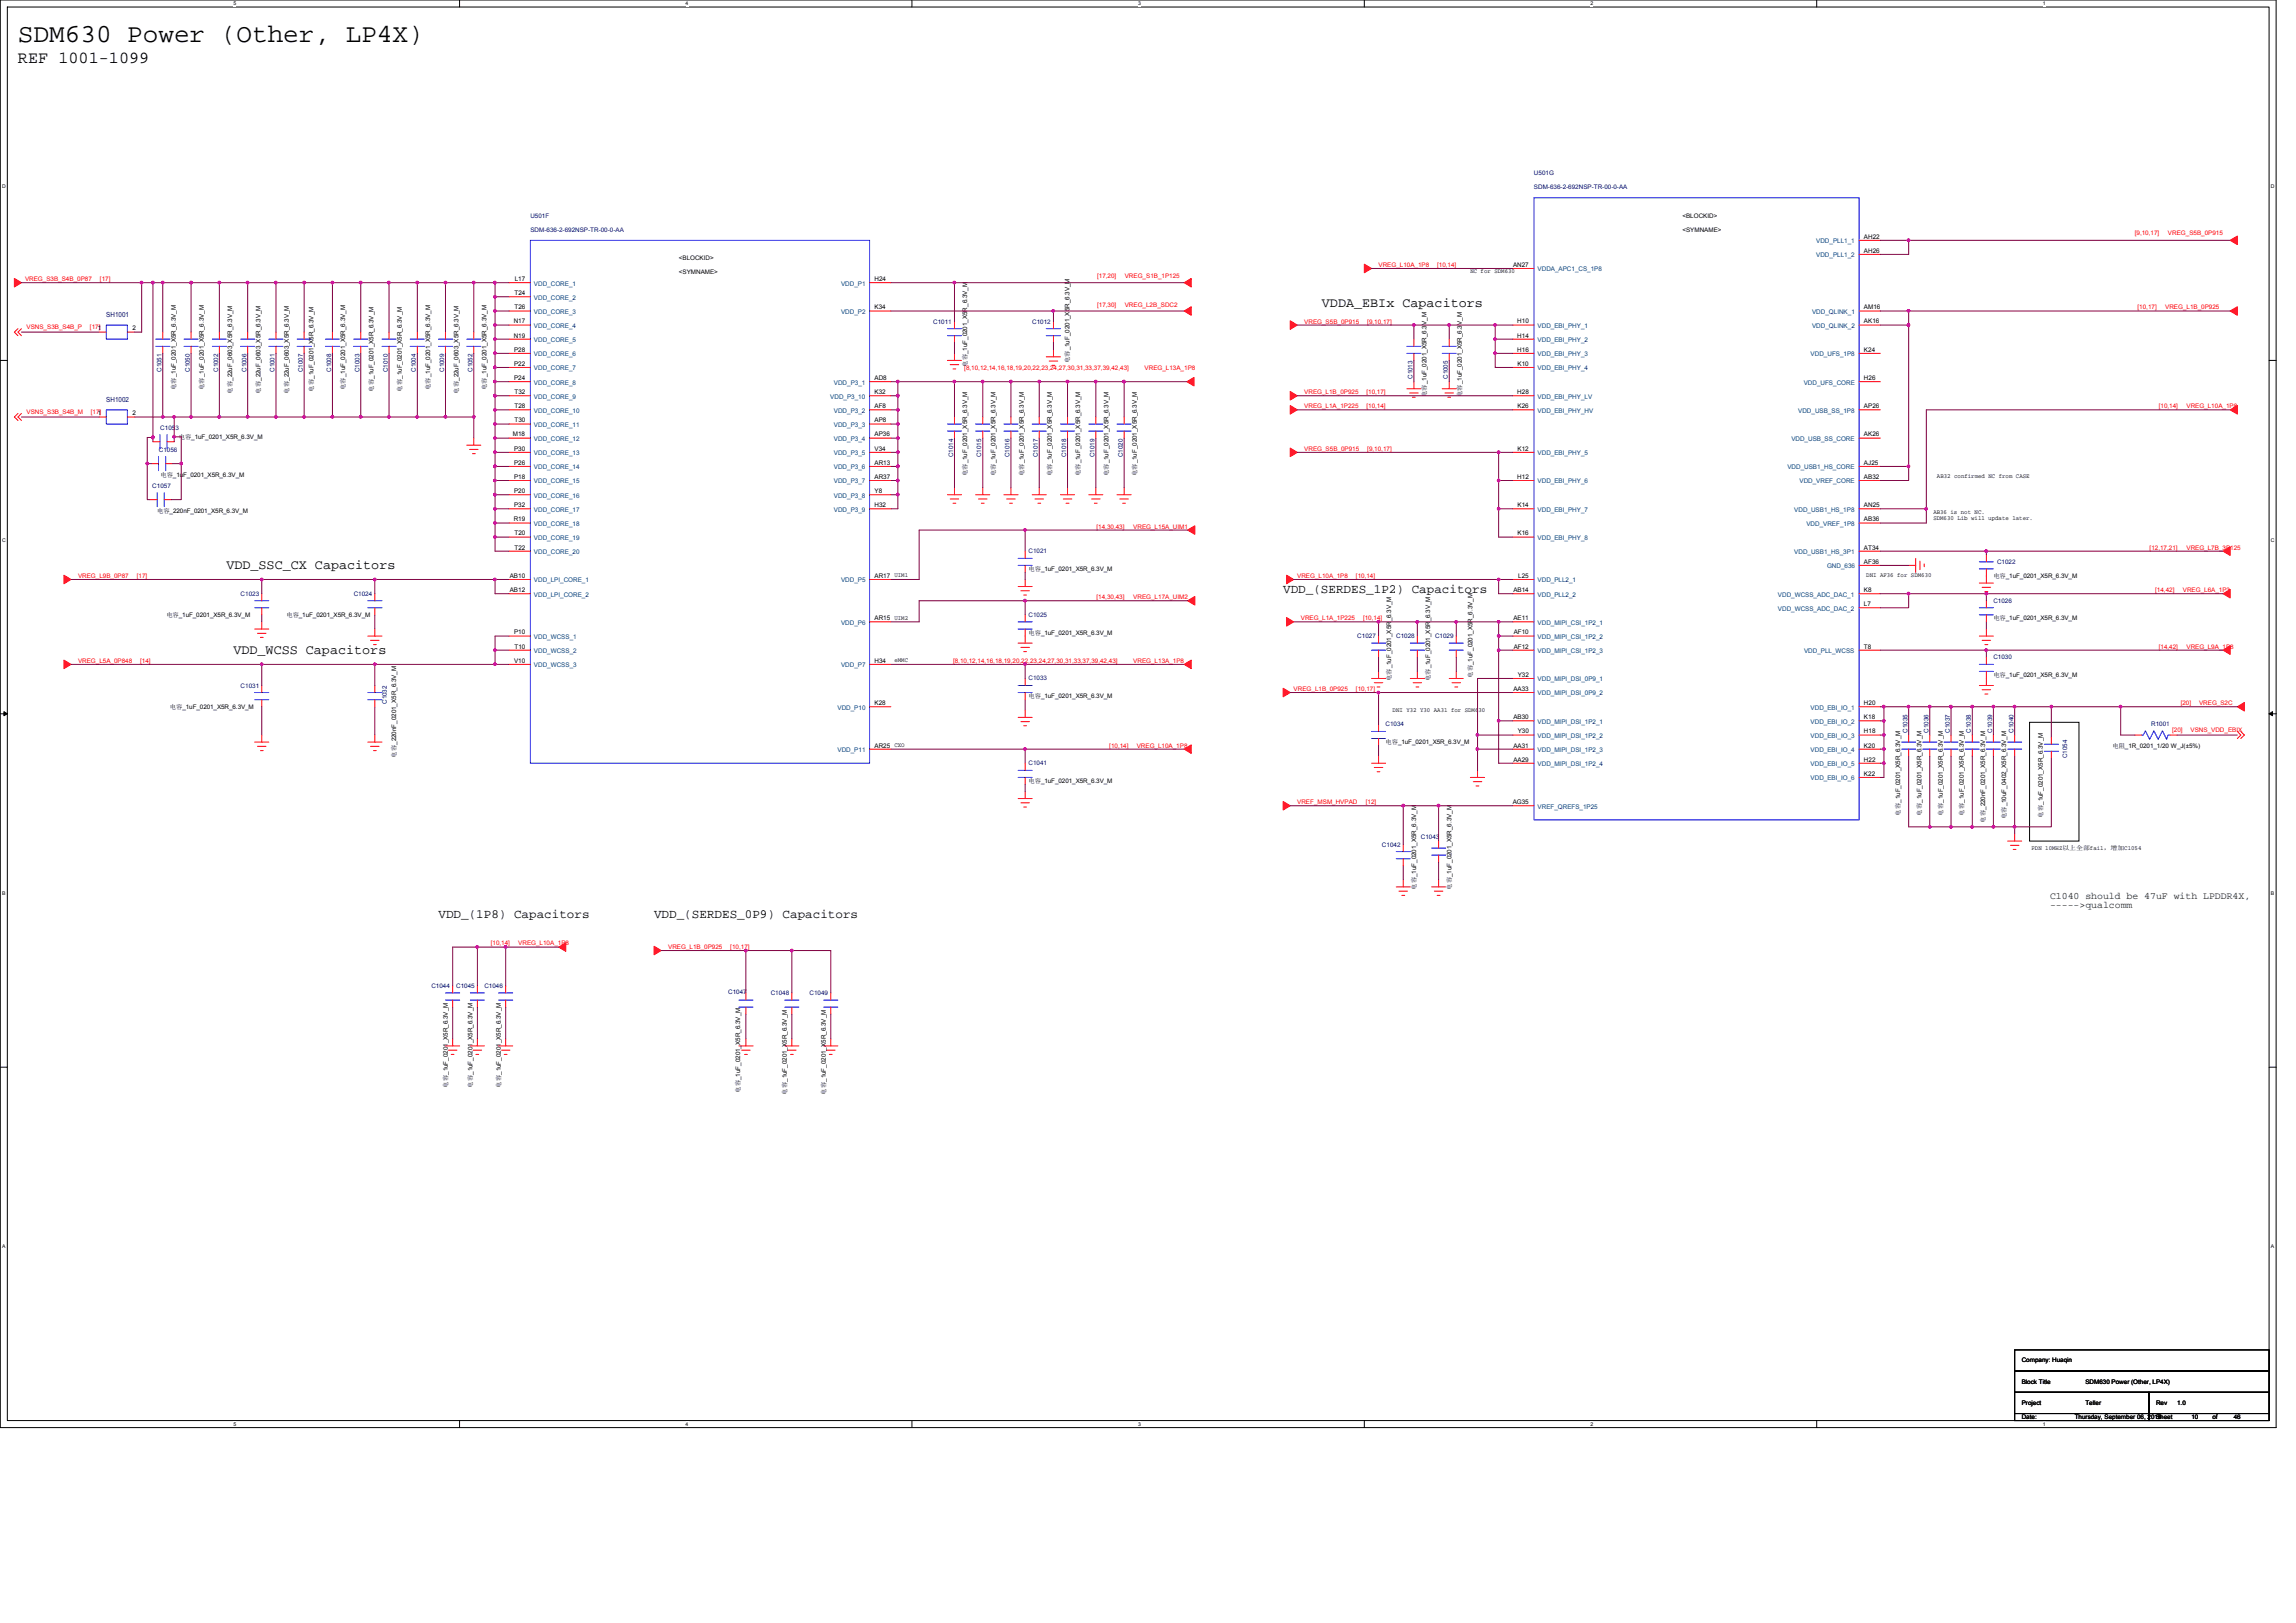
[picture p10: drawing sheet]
<svg xmlns="http://www.w3.org/2000/svg" width="297mm" height="210mm" viewBox="0 0 297 210" stroke-linecap="round" stroke-linejoin="round" font-family="sans-serif">
<defs><g id="words">
<text font-size="3.4" x="2.3" y="5.4">SDM630 Power (Other, LP4X)</text>
<text font-size="2.2" x="2.3" y="8.1">REF 1001-1099</text>
<g font-size="1.7">
<text x="171" y="39.8">VDDA_EBIx Capacitors</text>
<text x="29.3" y="73.6">VDD_SSC_CX Capacitors</text>
<text x="30.2" y="84.6">VDD_WCSS Capacitors</text>
</g>
<g font-size="1.6">
<text x="166" y="76.7">VDD_(SERDES_1P2) Capacitors</text>
<text x="56.7" y="118.8">VDD_(1P8) Capacitors</text>
<text x="84.6" y="118.8">VDD_(SERDES_0P9) Capacitors</text>
</g>
<g font-size="1.3" fill="#008000">
<text x="265.2" y="116.2">C1040 should be 47uF with LPDDR4X,</text>
<text x="265.2" y="117.5">-----&gt;qualcomm</text>
</g>
<g font-size=".9" fill="#000080">
<text x="13.8" y="41.1">SH1001</text>
<text x="13.8" y="52">SH1002</text>
</g>
<g font-size=".8" fill="#000080">
<text x="198.5" y="22.7">U501G</text>
<text x="68.6" y="28.2">U501F</text>
<text x="68.6" y="30">SDM-636-2-692NSP-TR-00-0-AA</text>
<text x="198.5" y="24.5">SDM-636-2-692NSP-TR-00-0-AA</text>
<text x="120.7" y="41.9">C1011</text>
<text x="133.5" y="41.9">C1012</text>
<text x="20.9" y="48.1" transform="rotate(-90 20.9 48.1)">C1051</text>
<text x="24.5" y="48.1" transform="rotate(-90 24.5 48.1)">C1050</text>
<text x="28.2" y="48.1" transform="rotate(-90 28.2 48.1)">C1002</text>
<text x="31.9" y="48.1" transform="rotate(-90 31.9 48.1)">C1006</text>
<text x="35.5" y="48.1" transform="rotate(-90 35.5 48.1)">C1001</text>
<text x="39.2" y="48.2" transform="rotate(-90 39.2 48.2)">C1007</text>
<text x="42.8" y="48.1" transform="rotate(-90 42.8 48.1)">C1008</text>
<text x="46.5" y="48.2" transform="rotate(-90 46.5 48.2)">C1003</text>
<text x="50.2" y="48.2" transform="rotate(-90 50.2 48.2)">C1010</text>
<text x="53.8" y="48.1" transform="rotate(-90 53.8 48.1)">C1004</text>
<text x="57.5" y="48.1" transform="rotate(-90 57.5 48.1)">C1009</text>
<text x="61.1" y="48.1" transform="rotate(-90 61.1 48.1)">C1052</text>
<text x="182.7" y="49" transform="rotate(-90 182.7 49)">C1013</text>
<text x="187.3" y="49" transform="rotate(-90 187.3 49)">C1005</text>
<text x="20.5" y="58.4">C1056</text>
<text x="20.7" y="55.6">C1053</text>
<text x="123.3" y="59.2" transform="rotate(-90 123.3 59.2)">C1014</text>
<text x="127" y="59.2" transform="rotate(-90 127 59.2)">C1015</text>
<text x="130.6" y="59.2" transform="rotate(-90 130.6 59.2)">C1016</text>
<text x="134.3" y="59.2" transform="rotate(-90 134.3 59.2)">C1017</text>
<text x="137.9" y="59.2" transform="rotate(-90 137.9 59.2)">C1018</text>
<text x="141.6" y="59.2" transform="rotate(-90 141.6 59.2)">C1019</text>
<text x="145.2" y="59.2" transform="rotate(-90 145.2 59.2)">C1020</text>
<text x="19.7" y="63.2">C1057</text>
<text x="133.1" y="71.6">C1021</text>
<text x="31.1" y="77.1">C1023</text>
<text x="45.8" y="77.1">C1024</text>
<text x="257.9" y="78">C1026</text>
<text x="258.4" y="73">C1022</text>
<text x="133.1" y="79.8">C1025</text>
<text x="175.6" y="82.5">C1027</text>
<text x="180.6" y="82.5">C1028</text>
<text x="185.6" y="82.5">C1029</text>
<text x="31.1" y="89">C1031</text>
<text x="133.1" y="88">C1033</text>
<text x="257.9" y="85.3">C1030</text>
<text x="50.1" y="91.1" transform="rotate(-90 50.1 91.1)">C1032</text>
<text x="179.3" y="94">C1034</text>
<text x="246.8" y="94.8" transform="rotate(-90 246.8 94.8)">C1035</text>
<text x="249.5" y="94.8" transform="rotate(-90 249.5 94.8)">C1036</text>
<text x="252.2" y="94.8" transform="rotate(-90 252.2 94.8)">C1037</text>
<text x="255" y="94.8" transform="rotate(-90 255 94.8)">C1038</text>
<text x="257.7" y="94.8" transform="rotate(-90 257.7 94.8)">C1039</text>
<text x="260.5" y="94.8" transform="rotate(-90 260.5 94.8)">C1040</text>
<text x="278.3" y="94">R1001</text>
<text x="133.1" y="99">C1041</text>
<text x="267.4" y="98.1" transform="rotate(-90 267.4 98.1)">C1054</text>
<text x="178.8" y="109.5">C1042</text>
<text x="183.8" y="108.6">C1043</text>
<text x="55.8" y="127.8">C1044</text>
<text x="59" y="127.8">C1045</text>
<text x="62.7" y="127.8">C1046</text>
<text x="94.2" y="128.5">C1047</text>
<text x="99.7" y="128.7">C1048</text>
<text x="104.7" y="128.7">C1049</text>
</g>
<g font-size=".8">
<text x="217.7" y="30">&lt;SYMNAME&gt;</text>
<text x="217.7" y="28.2">&lt;BLOCKID&gt;</text>
<text x="87.8" y="35.5">&lt;SYMNAME&gt;</text>
<text x="87.8" y="33.6">&lt;BLOCKID&gt;</text>
<text x="190.2" y="35.4">NC for SDM630</text>
<text x="195.7" y="34.5">AN27</text>
<text x="241.1" y="30.9">AH22</text>
<text x="241.1" y="32.7">AH26</text>
<text x="66.5" y="41.8">N17</text>
<text x="66.6" y="38.2">T24</text>
<text x="66.6" y="40">T26</text>
<text x="66.6" y="36.4">L17</text>
<text x="113.1" y="36.4">H24</text>
<text x="113.1" y="40">K34</text>
<text x="196.3" y="41.8">H10</text>
<text x="241.1" y="40">AM16</text>
<text x="241.1" y="41.8">AK16</text>
<text x="17.1" y="42.8">2</text>
<text x="66.5" y="43.7">N19</text>
<text x="66.5" y="45.5">P28</text>
<text x="66.5" y="47.3">P22</text>
<text x="125.1" y="47.5" transform="rotate(-90 125.1 47.5)">电容_1uF_0201_X5R_6.3V_M</text>
<text x="138.4" y="47" transform="rotate(-90 138.4 47)">电容_1uF_0201_X5R_6.3V_M</text>
<text x="196.3" y="43.7">H14</text>
<text x="196.3" y="45.5">H16</text>
<text x="196.3" y="47.3">K10</text>
<text x="241.1" y="45.5">K24</text>
<text x="12.7" y="53.7">1</text>
<text x="17.1" y="53.7">2</text>
<text x="22.7" y="50.5" transform="rotate(-90 22.7 50.5)">电容_1uF_0201_X5R_6.3V_M</text>
<text x="26.4" y="50.5" transform="rotate(-90 26.4 50.5)">电容_1uF_0201_X5R_6.3V_M</text>
<text x="30" y="50.9" transform="rotate(-90 30 50.9)">电容_22uF_0603_X5R_6.3V_M</text>
<text x="33.7" y="50.9" transform="rotate(-90 33.7 50.9)">电容_22uF_0603_X5R_6.3V_M</text>
<text x="37.4" y="50.9" transform="rotate(-90 37.4 50.9)">电容_22uF_0603_X5R_6.3V_M</text>
<text x="40.6" y="50.7" transform="rotate(-90 40.6 50.7)">电容_1uF_0201_X5R_6.3V_M</text>
<text x="44.7" y="50.5" transform="rotate(-90 44.7 50.5)">电容_1uF_0201_X5R_6.3V_M</text>
<text x="48.3" y="50.7" transform="rotate(-90 48.3 50.7)">电容_1uF_0201_X5R_6.3V_M</text>
<text x="52" y="50.7" transform="rotate(-90 52 50.7)">电容_1uF_0201_X5R_6.3V_M</text>
<text x="55.6" y="50.5" transform="rotate(-90 55.6 50.5)">电容_1uF_0201_X5R_6.3V_M</text>
<text x="59.3" y="50.9" transform="rotate(-90 59.3 50.9)">电容_22uF_0603_X5R_6.3V_M</text>
<text x="62.9" y="50.5" transform="rotate(-90 62.9 50.5)">电容_1uF_0201_X5R_6.3V_M</text>
<text x="66.5" y="49.2">P24</text>
<text x="66.6" y="51">T32</text>
<text x="66.6" y="52.8">T28</text>
<text x="113.1" y="49.2">AD8</text>
<text x="113.1" y="52.8">AF8</text>
<text x="113.1" y="51">K32</text>
<text x="184.6" y="51.4" transform="rotate(-90 184.6 51.4)">电容_1uF_0201_X5R_6.3V_M</text>
<text x="189.1" y="51.4" transform="rotate(-90 189.1 51.4)">电容_1uF_0201_X5R_6.3V_M</text>
<text x="196.3" y="51">H28</text>
<text x="196.3" y="52.8">K26</text>
<text x="241.1" y="52.8">AP26</text>
<text x="241.1" y="49.2">H26</text>
<text x="23.1" y="56.8">电容_1uF_0201_X5R_6.3V_M</text>
<text x="66.4" y="56.5">M18</text>
<text x="66.5" y="58.3">P30</text>
<text x="66.6" y="54.7">T30</text>
<text x="113.1" y="54.7">AP8</text>
<text x="113.1" y="56.5">AP36</text>
<text x="113.1" y="58.3">V34</text>
<text x="196.3" y="58.3">K12</text>
<text x="241.1" y="56.5">AK26</text>
<text x="20.8" y="61.7">电容_1uF_0201_X5R_6.3V_M</text>
<text x="66.5" y="60.1">P26</text>
<text x="66.5" y="62">P18</text>
<text x="66.5" y="63.8">P20</text>
<text x="66.5" y="65.6">P32</text>
<text x="113.1" y="60.1">AR13</text>
<text x="113.1" y="62">AR37</text>
<text x="113.1" y="63.8">Y8</text>
<text x="113.1" y="65.6">H32</text>
<text x="125.1" y="61.6" transform="rotate(-90 125.1 61.6)">电容_1uF_0201_X5R_6.3V_M</text>
<text x="128.8" y="61.6" transform="rotate(-90 128.8 61.6)">电容_1uF_0201_X5R_6.3V_M</text>
<text x="132.5" y="61.6" transform="rotate(-90 132.5 61.6)">电容_1uF_0201_X5R_6.3V_M</text>
<text x="136.1" y="61.6" transform="rotate(-90 136.1 61.6)">电容_1uF_0201_X5R_6.3V_M</text>
<text x="139.8" y="61.6" transform="rotate(-90 139.8 61.6)">电容_1uF_0201_X5R_6.3V_M</text>
<text x="143.4" y="61.6" transform="rotate(-90 143.4 61.6)">电容_1uF_0201_X5R_6.3V_M</text>
<text x="147.1" y="61.6" transform="rotate(-90 147.1 61.6)">电容_1uF_0201_X5R_6.3V_M</text>
<text x="196.3" y="62">H12</text>
<text x="196.3" y="65.6">K14</text>
<text x="241.1" y="60.1">AJ25</text>
<text x="241.1" y="62">AB32</text>
<text x="241.1" y="65.6">AN25</text>
<text x="250.6" y="61.9">AB32 confirmed NC from CASE</text>
<text x="20.3" y="66.4">电容_220nF_0201_X5R_6.3V_M</text>
<text x="66.5" y="67.5">R19</text>
<text x="66.6" y="71.1">T22</text>
<text x="66.6" y="69.3">T20</text>
<text x="196.3" y="69.3">K16</text>
<text x="241.1" y="67.5">AB36</text>
<text x="241.1" y="71.1">AT34</text>
<text x="250.1" y="66.5">AB36 is not NC.</text>
<text x="250.1" y="67.3">SDM630 Lib will update later.</text>
<text x="66" y="74.8">AB10</text>
<text x="66" y="76.6">AB12</text>
<text x="113.1" y="74.8">AR17 UIM1</text>
<text x="133.1" y="73.9">电容_1uF_0201_X5R_6.3V_M</text>
<text x="195.8" y="76.6">AB14</text>
<text x="196.4" y="74.8">L25</text>
<text x="241.1" y="76.6">K8</text>
<text x="241.1" y="72.9">AF36</text>
<text x="241.4" y="74.7">DNI AF36 for SDM630</text>
<text x="257.9" y="74.8">电容_1uF_0201_X5R_6.3V_M</text>
<text x="21.5" y="79.8">电容_1uF_0201_X5R_6.3V_M</text>
<text x="37.1" y="79.8">电容_1uF_0201_X5R_6.3V_M</text>
<text x="66.5" y="82.1">P10</text>
<text x="66.6" y="83.9">T10</text>
<text x="113.1" y="80.2">AR15 UIM2</text>
<text x="133.1" y="82.1">电容_1uF_0201_X5R_6.3V_M</text>
<text x="195.8" y="80.2">AE11</text>
<text x="195.8" y="82.1">AF10</text>
<text x="195.8" y="83.9">AF12</text>
<text x="241.1" y="83.9">T8</text>
<text x="241.1" y="78.4">L7</text>
<text x="257.9" y="80.3">电容_1uF_0201_X5R_6.3V_M</text>
<text x="66.5" y="85.7">V10</text>
<text x="113.1" y="85.7">H34</text>
<text x="115.7" y="85.7">eMMC</text>
<text x="180" y="88.1" transform="rotate(-90 180 88.1)">电容_1uF_0201_X5R_6.3V_M</text>
<text x="185" y="88.1" transform="rotate(-90 185 88.1)">电容_1uF_0201_X5R_6.3V_M</text>
<text x="190.5" y="87.7" transform="rotate(-90 190.5 87.7)">电容_1uF_0201_X5R_6.3V_M</text>
<text x="195.8" y="89.4">AA33</text>
<text x="196.4" y="87.6">Y32</text>
<text x="257.9" y="87.6">电容_1uF_0201_X5R_6.3V_M</text>
<text x="22" y="91.7">电容_1uF_0201_X5R_6.3V_M</text>
<text x="113.1" y="91.2">K28</text>
<text x="133.1" y="90.3">电容_1uF_0201_X5R_6.3V_M</text>
<text x="180.2" y="92.1">DNI Y32 Y30 AA31 for SDM630</text>
<text x="195.8" y="93">AB30</text>
<text x="196.4" y="94.9">Y30</text>
<text x="241.1" y="91.2">H20</text>
<text x="241.1" y="94.9">H18</text>
<text x="241.1" y="93">K18</text>
<text x="51.2" y="98" transform="rotate(-90 51.2 98)">电容_220nF_0201_X5R_6.3V_M</text>
<text x="113.1" y="96.7">AR25 CXO</text>
<text x="133.1" y="101.3">电容_1uF_0201_X5R_6.3V_M</text>
<text x="179.3" y="96.3">电容_1uF_0201_X5R_6.3V_M</text>
<text x="195.8" y="96.7">AA31</text>
<text x="195.8" y="98.5">AA29</text>
<text x="241.1" y="98.5">H22</text>
<text x="241.1" y="96.7">K20</text>
<text x="241.1" y="100.4">K22</text>
<text x="273.3" y="96.7">电阻_1R_0201_1/20 W_J(±5%)</text>
<text x="195.7" y="104">AG35</text>
<text x="245.8" y="105.5" transform="rotate(-90 245.8 105.5)">电容_1uF_0201_X5R_6.3V_M</text>
<text x="248.6" y="105.5" transform="rotate(-90 248.6 105.5)">电容_1uF_0201_X5R_6.3V_M</text>
<text x="251.3" y="105.5" transform="rotate(-90 251.3 105.5)">电容_1uF_0201_X5R_6.3V_M</text>
<text x="254.1" y="105.5" transform="rotate(-90 254.1 105.5)">电容_1uF_0201_X5R_6.3V_M</text>
<text x="256.8" y="106.4" transform="rotate(-90 256.8 106.4)">电容_220nF_0201_X5R_6.3V_M</text>
<text x="259.5" y="106" transform="rotate(-90 259.5 106)">电容_10uF_0402_X5R_6.3V_M</text>
<text x="264.3" y="105.8" transform="rotate(-90 264.3 105.8)">电容_1uF_0201_X5R_6.3V_M</text>
<text x="262.8" y="110">PDN 10MHZ以上全部fail，增加C1054</text>
<text x="183.2" y="115.1" transform="rotate(-90 183.2 115.1)">电容_1uF_0201_X5R_6.3V_M</text>
<text x="187.8" y="115.1" transform="rotate(-90 187.8 115.1)">电容_1uF_0201_X5R_6.3V_M</text>
<text x="57.9" y="140.7" transform="rotate(-90 57.9 140.7)">电容_1uF_0201_X5R_6.3V_M</text>
<text x="61.1" y="140.7" transform="rotate(-90 61.1 140.7)">电容_1uF_0201_X5R_6.3V_M</text>
<text x="64.8" y="140.7" transform="rotate(-90 64.8 140.7)">电容_1uF_0201_X5R_6.3V_M</text>
<text x="95.8" y="141.4" transform="rotate(-90 95.8 141.4)">电容_1uF_0201_X5R_6.3V_M</text>
<text x="101.8" y="141.6" transform="rotate(-90 101.8 141.6)">电容_1uF_0201_X5R_6.3V_M</text>
<text x="106.8" y="141.6" transform="rotate(-90 106.8 141.6)">电容_1uF_0201_X5R_6.3V_M</text>
<text x="261.6" y="179">Block Title</text>
<text x="261.6" y="176.3">Company: Huaqin</text>
<text x="269.8" y="179">SDM630 Power (Other, LP4X)</text>
<text x="261.6" y="181.8">Project</text>
<text x="261.6" y="183.6">Date:</text>
<text x="268.4" y="183.6">Thursday, September 06, 2018</text>
<text x="269.8" y="181.8">Teller</text>
<text x="278.9" y="181.8">Rev</text>
<text x="278.9" y="183.6">Sheet</text>
<text x="281.7" y="181.8">1.0</text>
<text x="283.5" y="183.6">10</text>
<text x="286.2" y="183.6">of</text>
<text x="289" y="183.6">46</text>
</g>
<g font-size=".8" fill="#f00">
<text x="178.3" y="34.5">VREG_L10A_1P8</text>
<text x="185.9" y="34.5">[10,14]</text>
<text x="276.2" y="30.4">[9,10,17]</text>
<text x="280.5" y="30.4">VREG_S5B_0P915</text>
<text x="3.2" y="36.4">VREG_S3B_S4B_0P87</text>
<text x="12.9" y="36.4">[17]</text>
<text x="141.9" y="36">[17,20]</text>
<text x="141.9" y="39.8">[17,30]</text>
<text x="145.5" y="36">VREG_S1B_1P125</text>
<text x="145.5" y="39.8">VREG_L2B_SDC2</text>
<text x="168.7" y="41.9">VREG_S5B_0P915</text>
<text x="176.9" y="41.9">[9,10,17]</text>
<text x="276.5" y="40">[10,17]</text>
<text x="280.1" y="40">VREG_L1B_0P925</text>
<text x="3.4" y="42.6">VSNS_S3B_S4B_P</text>
<text x="11.6" y="42.6">[17]1</text>
<text x="124.8" y="47.9">[8,10,12,14,16,18,19,20,22,23,24,27,30,31,33,37,39,42,43]</text>
<text x="148.1" y="47.9">VREG_L13A_1P8</text>
<text x="3.4" y="53.6">VSNS_S3B_S4B_M</text>
<text x="11.7" y="53.6">[17]</text>
<text x="168.7" y="51">VREG_L1B_0P925</text>
<text x="168.7" y="52.8">VREG_L1A_1P225</text>
<text x="176.8" y="51">[10,17]</text>
<text x="176.8" y="52.8">[10,14]</text>
<text x="279.3" y="52.8">[10,14]</text>
<text x="282.9" y="52.8">VREG_L10A_1P8</text>
<text x="168.7" y="58.3">VREG_S5B_0P915</text>
<text x="176.9" y="58.3">[9,10,17]</text>
<text x="141.9" y="68.4">[14,30,43]</text>
<text x="146.6" y="68.4">VREG_L15A_UIM1</text>
<text x="278.1" y="71.1">[12,17,21]</text>
<text x="282.9" y="71.1">VREG_L7B_3P125</text>
<text x="10.1" y="74.8">VREG_L9B_0P87</text>
<text x="17.7" y="74.8">[17]</text>
<text x="141.9" y="77.5">[14,30,43]</text>
<text x="146.6" y="77.5">VREG_L17A_UIM2</text>
<text x="167.8" y="74.8">VREG_L10A_1P8</text>
<text x="175.4" y="74.8">[10,14]</text>
<text x="278.8" y="76.6">[14,42]</text>
<text x="282.4" y="76.6">VREG_L6A_1P3</text>
<text x="168.3" y="80.3">VREG_L1A_1P225</text>
<text x="176.3" y="80.3">[10,14]</text>
<text x="279.3" y="83.9">[14,42]</text>
<text x="282.9" y="83.9">VREG_L9A_1P8</text>
<text x="10.1" y="85.7">VREG_L5A_0P848</text>
<text x="18.1" y="85.7">[14]</text>
<text x="123.3" y="85.7">[8,10,12,14,16,18,19,20,22,23,24,27,30,31,33,37,39,42,43]</text>
<text x="146.6" y="85.7">VREG_L13A_1P8</text>
<text x="167.4" y="89.4">VREG_L1B_0P925</text>
<text x="175.4" y="89.4">[10,17]</text>
<text x="281" y="94.7">[20]</text>
<text x="282.1" y="91.2">[20]</text>
<text x="283.4" y="94.7">VSNS_VDD_EBIX</text>
<text x="284.5" y="91.2">VREG_S2C</text>
<text x="143.5" y="96.7">[10,14]</text>
<text x="147.1" y="96.7">VREG_L10A_1P8</text>
<text x="167.8" y="104">VREF_MSM_HVPAD</text>
<text x="176.7" y="104">[12]</text>
<text x="63.5" y="122.3">[10,14]</text>
<text x="67.1" y="122.3">VREG_L10A_1P8</text>
<text x="86.4" y="122.8">VREG_L1B_0P925</text>
<text x="94.5" y="122.8">[10,17]</text>
</g>
<g font-size=".8" fill="#004080">
<text x="198.9" y="35.1">VDDA_APC1_CS_1P8</text>
<text x="235" y="31.5">VDD_PLL1_1</text>
<text x="235" y="33.3">VDD_PLL1_2</text>
<text x="69.1" y="37">VDD_CORE_1</text>
<text x="69.1" y="38.8">VDD_CORE_2</text>
<text x="69.1" y="40.6">VDD_CORE_3</text>
<text x="108.8" y="37">VDD_P1</text>
<text x="108.8" y="40.6">VDD_P2</text>
<text x="234.4" y="40.6">VDD_QLINK_1</text>
<text x="69.1" y="44.3">VDD_CORE_5</text>
<text x="69.1" y="46.1">VDD_CORE_6</text>
<text x="69.1" y="42.4">VDD_CORE_4</text>
<text x="69.1" y="47.9">VDD_CORE_7</text>
<text x="198.9" y="42.4">VDD_EBI_PHY_1</text>
<text x="198.9" y="44.3">VDD_EBI_PHY_2</text>
<text x="198.9" y="46.1">VDD_EBI_PHY_3</text>
<text x="198.9" y="47.9">VDD_EBI_PHY_4</text>
<text x="234.2" y="46.1">VDD_UFS_1P8</text>
<text x="234.4" y="42.4">VDD_QLINK_2</text>
<text x="69.1" y="51.6">VDD_CORE_9</text>
<text x="69.1" y="53.4">VDD_CORE_10</text>
<text x="69.1" y="49.8">VDD_CORE_8</text>
<text x="107.4" y="51.6">VDD_P3_10</text>
<text x="107.9" y="49.8">VDD_P3_1</text>
<text x="107.9" y="53.4">VDD_P3_2</text>
<text x="198.9" y="51.6">VDD_EBI_PHY_LV</text>
<text x="198.9" y="53.4">VDD_EBI_PHY_HV</text>
<text x="232.6" y="53.4">VDD_USB_SS_1P8</text>
<text x="233.4" y="49.8">VDD_UFS_CORE</text>
<text x="69.1" y="57.1">VDD_CORE_12</text>
<text x="69.1" y="58.9">VDD_CORE_13</text>
<text x="69.1" y="55.2">VDD_CORE_11</text>
<text x="107.9" y="55.2">VDD_P3_3</text>
<text x="107.9" y="57.1">VDD_P3_4</text>
<text x="107.9" y="58.9">VDD_P3_5</text>
<text x="198.9" y="58.9">VDD_EBI_PHY_5</text>
<text x="231.8" y="57.1">VDD_USB_SS_CORE</text>
<text x="69.1" y="60.7">VDD_CORE_14</text>
<text x="69.1" y="62.5">VDD_CORE_15</text>
<text x="69.1" y="64.4">VDD_CORE_16</text>
<text x="107.9" y="60.7">VDD_P3_6</text>
<text x="107.9" y="62.5">VDD_P3_7</text>
<text x="107.9" y="64.4">VDD_P3_8</text>
<text x="198.9" y="62.5">VDD_EBI_PHY_6</text>
<text x="231.2" y="60.7">VDD_USB1_HS_CORE</text>
<text x="232.8" y="62.5">VDD_VREF_CORE</text>
<text x="69.1" y="66.2">VDD_CORE_17</text>
<text x="69.1" y="71.7">VDD_CORE_20</text>
<text x="69.1" y="68.1">VDD_CORE_18</text>
<text x="69.1" y="69.9">VDD_CORE_19</text>
<text x="107.9" y="66.2">VDD_P3_9</text>
<text x="198.9" y="66.2">VDD_EBI_PHY_7</text>
<text x="198.9" y="69.9">VDD_EBI_PHY_8</text>
<text x="232.1" y="66.2">VDD_USB1_HS_1P8</text>
<text x="232.1" y="71.7">VDD_USB1_HS_3P1</text>
<text x="233.7" y="68.1">VDD_VREF_1P8</text>
<text x="69.1" y="75.4">VDD_LPI_CORE_1</text>
<text x="69.1" y="77.2">VDD_LPI_CORE_2</text>
<text x="108.8" y="75.4">VDD_P5</text>
<text x="198.9" y="75.4">VDD_PLL2_1</text>
<text x="198.9" y="77.2">VDD_PLL2_2</text>
<text x="230" y="77.2">VDD_WCSS_ADC_DAC_1</text>
<text x="236.4" y="73.5">GND_636</text>
<text x="69.1" y="82.7">VDD_WCSS_1</text>
<text x="108.8" y="80.8">VDD_P6</text>
<text x="198.9" y="80.8">VDD_MIPI_CSI_1P2_1</text>
<text x="198.9" y="82.7">VDD_MIPI_CSI_1P2_2</text>
<text x="230" y="79">VDD_WCSS_ADC_DAC_2</text>
<text x="69.1" y="84.5">VDD_WCSS_2</text>
<text x="69.1" y="86.3">VDD_WCSS_3</text>
<text x="108.8" y="86.3">VDD_P7</text>
<text x="198.9" y="84.5">VDD_MIPI_CSI_1P2_3</text>
<text x="198.9" y="88.2">VDD_MIPI_DSI_0P9_1</text>
<text x="198.9" y="90">VDD_MIPI_DSI_0P9_2</text>
<text x="233.4" y="84.5">VDD_PLL_WCSS</text>
<text x="108.3" y="91.8">VDD_P10</text>
<text x="198.9" y="93.6">VDD_MIPI_DSI_1P2_1</text>
<text x="198.9" y="95.5">VDD_MIPI_DSI_1P2_2</text>
<text x="234.2" y="91.8">VDD_EBI_IO_1</text>
<text x="234.2" y="95.5">VDD_EBI_IO_3</text>
<text x="234.2" y="93.6">VDD_EBI_IO_2</text>
<text x="108.3" y="97.3">VDD_P11</text>
<text x="198.9" y="97.3">VDD_MIPI_DSI_1P2_3</text>
<text x="198.9" y="99.1">VDD_MIPI_DSI_1P2_4</text>
<text x="234.2" y="99.1">VDD_EBI_IO_5</text>
<text x="234.2" y="97.3">VDD_EBI_IO_4</text>
<text x="234.2" y="101">VDD_EBI_IO_6</text>
<text x="198.9" y="104.6">VREF_QREFS_1P25</text>
</g>
<g font-size=".7">
<text x="30.2" y=".7">5</text>
<text x="88.7" y=".7">4</text>
<text x="147.2" y=".7">3</text>
<text x="205.8" y=".7">2</text>
<text x="264.3" y=".7">1</text>
<text x=".3" y="24.4">D</text>
<text x="293.8" y="24.4">D</text>
<text x=".3" y="70.1">C</text>
<text x="293.8" y="70.1">C</text>
<text x=".3" y="115.8">B</text>
<text x="293.8" y="115.8">B</text>
<text x=".3" y="161.5">A</text>
<text x="293.8" y="161.5">A</text>
<text x="30.2" y="184.5">5</text>
<text x="88.7" y="184.5">4</text>
<text x="147.2" y="184.5">3</text>
<text x="205.8" y="184.5">2</text>
<text x="264.3" y="184.5">1</text>
</g>
</g></defs>
<path d="M0 0h294.5v184.7h-294.5zM.9 .9h292.7v182.9h-292.7z" fill="none" stroke="#000" stroke-width=".13"/>
<g fill="#fff">
<path d="M30.2 .1h.4v.7h-.4z"/>
<path d="M30.2 183.9h.4v.7h-.4z"/>
</g>
<path d="M59.5 0v.9M59.5 183.8v.9" fill="none" stroke="#000" stroke-width=".13"/>
<g fill="#fff">
<path d="M88.7 .1h.4v.7h-.4z"/>
<path d="M88.7 183.9h.4v.7h-.4z"/>
</g>
<path d="M118 0v.9M118 183.8v.9" fill="none" stroke="#000" stroke-width=".13"/>
<g fill="#fff">
<path d="M147.2 .1h.4v.7h-.4z"/>
<path d="M147.2 183.9h.4v.7h-.4z"/>
</g>
<path d="M176.5 0v.9M176.5 183.8v.9" fill="none" stroke="#000" stroke-width=".13"/>
<g fill="#fff">
<path d="M205.8 .1h.3v.7h-.3z"/>
<path d="M205.8 183.9h.3v.7h-.3z"/>
</g>
<path d="M235 0v.9M235 183.8v.9" fill="none" stroke="#000" stroke-width=".13"/>
<g fill="#fff">
<path d="M264.3 .1h.3v.7h-.3z"/>
<path d="M264.3 183.9h.3v.7h-.3z"/>
<path d="M.3 23.8h.4v.7h-.4z"/>
<path d="M293.8 23.8h.5v.7h-.5z"/>
<path d="M.3 69.5h.4v.7h-.4z"/>
<path d="M293.8 69.5h.5v.7h-.5z"/>
</g>
<path d="M0 46.6h.9M293.6 46.6h.9" fill="none" stroke="#000" stroke-width=".13"/>
<g fill="#fff">
<path d="M.3 115.2h.4v.8h-.4z"/>
<path d="M293.8 115.2h.4v.8h-.4z"/>
</g>
<path d="M0 92.4h.9M293.6 92.4h.9" fill="none" stroke="#000" stroke-width=".13"/>
<path d="M.5 92.1l.4 .3-.4 .2zM293.6 92.4l.4-.3v.5z" fill="#000" stroke="#000" stroke-width=".13"/>
<g fill="#fff">
<path d="M.3 160.9h.4v.8h-.4z"/>
<path d="M293.8 160.9h.4v.8h-.4z"/>
</g>
<path d="M262.6 93.5h6.4v15.3h-6.4zM0 138.1h.9M293.6 138.1h.9M260.6 174.6h33v2.8h-33zM260.6 177.4h33v2.7h-33zM260.6 180.1h17.4v2.8h-17.4zM260.6 182.9h17.4v.9h-17.4zM278 182.9h15.6v.9h-15.6zM278 180.1h15.6v2.8h-15.6z" fill="none" stroke="#000" stroke-width=".13"/>
<g fill="none" stroke="#f00" stroke-width=".13">
<path d="M65.9 36.6h2.7M65.9 38.4h2.7M112.5 36.6h2.7M195.7 34.7h2.8M240.5 31.1h2.8M240.5 32.9h2.8M2.3 42.5l-.4 .5 .4 .4M2.3 53.5l-.4 .5 .4 .4M2.8 42.5l-.5 .5 .5 .4M2.8 53.5l-.5 .5 .5 .4M12.8 54h1M12.8 43h1"/>
<path d="M16.5 54h.9M16.5 43h.9M19.6 60h.9M19.8 57.1h.9M21.1 43v.9M21.1 44.8v.9M21.4 60h.9M21.6 57.1h.9M24.7 43v.9M24.7 44.8v.9M28.4 43v.9M28.4 44.8v.9"/>
<path d="M32 43v.9M32 44.8v.9M35.7 43v.9M35.7 44.8v.9M39.3 43v.9M39.3 44.8v.9M43 43v.9M43 44.8v.9M46.7 43v.9M46.7 44.8v.9M50.3 43v.9M50.3 44.8v.9"/>
<path d="M54 43v.9M54 44.8v.9M57.6 43v.9M57.6 44.8v.9M60.4 57.6h1.8M60.7 58.1h1.1M61.1 58.7h.4M61.3 43v.9M61.3 44.8v.9M61.3 56.7v.9M65.9 51.2h2.7M65.9 43.9h2.7"/>
<path d="M65.9 45.7h2.7M65.9 56.7h2.7M65.9 58.5h2.7M65.9 40.2h2.7M65.9 42.1h2.7M65.9 53h2.7M65.9 47.5h2.7M65.9 49.4h2.7M65.9 54.9h2.7M112.5 40.2h2.7M112.5 49.4h2.7M112.5 51.2h2.7"/>
<path d="M112.5 53h2.7M112.5 54.9h2.7M112.5 56.7h2.7M112.5 58.5h2.7M122.6 46.6h1.8M122.9 47.2h1.1M123.3 47.7h.4M123.5 54v.9M123.5 55.8v.9M123.5 41.6v.9M123.5 43.4v.9M123.5 45.7v.9"/>
<path d="M127.1 54v.9M127.1 55.8v.9M130.8 54v.9M130.8 55.8v.9M134.4 54v.9M134.4 55.8v.9M135.4 46.2h1.8M135.7 46.7h1.1M136.1 47.3h.4M136.3 41.6v.9M136.3 43.4v.9M136.3 45.3v.9"/>
<path d="M138.1 54v.9M138.1 55.8v.9M141.8 54v.9M141.8 55.8v.9M145.4 54v.9M145.4 55.8v.9M182 50.3h1.8M182.4 50.8h1.1M182.7 51.4h.4M182.9 43.9v.9M182.9 45.7v.9M182.9 49.4v.9"/>
<path d="M186.6 50.3h1.8M186.9 50.8h1.1M187.3 51.4h.4M187.5 49.4v.9M187.5 43.9v.9M187.5 45.7v.9M195.7 42.1h2.8M195.7 43.9h2.8M195.7 45.7h2.8M195.7 47.5h2.8M195.7 51.2h2.8M195.7 53h2.8"/>
<path d="M195.7 58.5h2.8M240.5 40.2h2.8M240.5 42.1h2.8M240.5 45.7h2.8M240.5 49.4h2.8M240.5 53h2.8M240.5 56.7h2.8M19.4 64.6h.9M21.2 64.6h1M33.9 76.8v.9M33.9 78.6v.9M48.5 76.8v.9"/>
<path d="M48.5 78.6v.9M65.9 60.3h2.7M65.9 62.2h2.7M65.9 64h2.7M65.9 65.8h2.7M65.9 71.3h2.7M65.9 75h2.7M65.9 76.8h2.7M65.9 67.7h2.7M65.9 69.5h2.7M112.5 60.3h2.7M112.5 75h2.7"/>
<path d="M112.5 62.2h2.7M112.5 64h2.7M112.5 65.8h2.7M122.6 64h1.8M122.9 64.6h1.1M123.3 65.1h.4M123.5 63.1v.9M126.2 64h1.9M126.6 64.6h1.1M127 65.1h.3M127.1 63.1v.9M129.9 64h1.8"/>
<path d="M130.2 64.6h1.1M130.6 65.1h.4M130.8 63.1v.9M131.7 75.9h1.8M132.1 76.4h1.1M132.4 77h.4M132.6 75v.9M132.6 71.3v.9M132.6 73.2v.9M132.6 79.5v1M133.5 64h1.9M133.9 64.6h1.1"/>
<path d="M134.3 65.1h.3M134.4 63.1v.9M137.2 64h1.8M137.6 64.6h1.1M137.9 65.1h.4M138.1 63.1v.9M140.9 64h1.8M141.2 64.6h1.1M141.6 65.1h.3M141.8 63.1v.9M144.5 64h1.8M144.9 64.6h1.1"/>
<path d="M145.2 65.1h.4M145.4 63.1v.9M195.7 62.2h2.8M195.7 65.8h2.8M195.7 69.5h2.8M195.7 75h2.8M195.7 76.8h2.8M240.5 60.3h2.8M240.5 62.2h2.8M240.5 65.8h2.8M240.5 67.7h2.8M240.5 71.3h2.8"/>
<path d="M240.5 73.2h2.8M240.5 76.8h2.8M240.5 78.6h2.8M246.9 73.2h.9M247.8 72.2v1.9M248.4 72.6v1.1M248.9 73v.3M256.1 75.4h1.8M256.4 76h1.1M256.8 76.5h.4M257 73.6v1.8M257 77.7v.9"/>
<path d="M257 79.5v1M257 71.8v.9M33 96h1.8M33 81.4h1.8M33.3 96.6h1.1M33.3 81.9h1.1M33.7 97.1h.4M33.7 82.5h.4M33.9 88.7v.9M33.9 90.5v.9M33.9 95.1v.9M33.9 80.5v.9"/>
<path d="M47.6 82.3h1.8M47.6 96h1.8M47.9 96.6h1.1M47.9 82.8h1.1M48.3 97.1h.4M48.3 83.4h.4M48.5 88.7v.9M48.5 90.5v.9M48.5 81.4v.9M48.5 95.1v.9M65.9 82.3h2.7M65.9 84.1h2.7"/>
<path d="M65.9 86h2.7M112.5 91.4h2.7M112.5 96.9h2.7M112.5 86h2.7M112.5 80.5h2.7M131.7 83.2h1.8M131.7 92.8h1.8M132.1 83.8h1.1M132.1 93.4h1.1M132.4 84.3h.4M132.4 93.9h.4M132.6 81.4v1.8"/>
<path d="M132.6 98.7v1M132.6 87.8v.9M132.6 89.6v.9M132.6 91.9v.9M177.4 87.8h1.9M177.4 98.7h1.9M177.8 88.3h1.1M177.8 99.3h1.1M178.2 88.9h.3M178.2 99.8h.3M178.3 86.9v.9M178.3 97.8v.9"/>
<path d="M178.3 93.7v.9M178.3 95.5v1M178.3 82.3v.9M178.3 84.1v.9M182.5 87.8h1.8M182.8 88.3h1.1M183.2 88.9h.4M183.4 86.9v.9M183.4 82.3v.9M183.4 84.1v.9M187.5 87.8h1.8M187.9 88.3h1.1"/>
<path d="M188.2 88.9h.4M188.4 82.3v.9M188.4 84.1v.9M188.4 86.9v.9M191.2 99.7v.9M195.7 80.5h2.8M195.7 82.3h2.8M195.7 93.3h2.8M195.7 84.1h2.8M195.7 87.8h2.8M195.7 95.1h2.8M195.7 96.9h2.8"/>
<path d="M195.7 98.7h2.8M195.7 89.6h2.8M240.5 84.1h2.8M240.5 91.4h2.8M240.5 95.1h2.8M240.5 98.7h2.8M240.5 93.3h2.8M240.5 96.9h2.8M246.9 95.1v.9M246.9 96.9v.9M249.7 95.1v.9M249.7 96.9v.9"/>
<path d="M252.4 95.1v.9M252.4 96.9v.9M255.2 95.1v.9M255.2 96.9v.9M256.1 82.3h1.8M256.1 88.7h1.8M256.4 82.8h1.1M256.4 89.2h1.1M256.8 83.4h.4M256.8 89.8h.4M257 86.9v1.8M257 85v1"/>
<path d="M257 81.4v.9M257.9 95.1v.9M257.9 96.9v.9M260.6 95.1v.9M260.6 96.9v.9M265.4 95.4v.9M265.4 97.2v.9M276.2 95.1h.9M280.8 95.1h.9M289.5 94.6l.4 .5-.4 .4M289.9 94.6l.5 .5-.5 .4M131.7 103.3h1.8"/>
<path d="M132.1 103.9h1.1M132.4 104.4h.4M132.6 102.4v.9M132.6 100.6v.9M180.6 114.7h1.9M181 115.3h1.1M181.4 115.8h.3M181.5 109.3v.9M181.5 111.1v.9M181.5 113.8v.9M185.2 114.7h1.8M185.6 115.3h1.1"/>
<path d="M185.9 115.8h.4M186.1 108.8v.9M186.1 110.6v.9M186.1 113.8v.9M190.2 100.6h1.9M190.6 101.1h1.1M191 101.7h.3M195.7 104.2h2.8M240.5 100.6h2.8M259.7 108.8h1.9M260.1 109.4h1.1M260.5 109.9h.3"/>
<path d="M260.6 107.9v.9M57.6 135.3h1.9M58 135.9h1.1M58.4 136.4h.3M58.6 134.4v.9M58.6 127.6v.9M58.6 129.4v.9M60.9 135.3h1.8M61.2 135.9h1.1M61.6 136.4h.3M61.8 134.4v.9M61.8 127.6v.9"/>
<path d="M61.8 129.4v.9M64.5 135.3h1.8M64.9 135.9h1.1M65.2 136.4h.4M65.4 134.4v.9M65.4 127.6v.9M65.4 129.4v.9M95.6 135.3h1.8M95.9 135.9h1.1M96.3 136.4h.4M96.5 134.4v.9M96.5 128.5v.9"/>
<path d="M96.5 130.3v.9M101.5 135.3h1.9M101.9 135.9h1.1M102.3 136.4h.3M102.4 134.4v.9M102.4 128.5v.9M102.4 130.3v.9M106.6 135.3h1.8M106.9 135.9h1.1M107.3 136.4h.4M107.5 128.5v.9M107.5 130.3v.9"/>
<path d="M107.5 134.4v.9"/>
</g>
<g fill="#f00" stroke="#f00" stroke-width=".13">
<path d="M84.6 122.4l.9 .6-.9 .5z" fill-rule="evenodd"/>
<path d="M1.9 36l.9 .6-.9 .5z" fill-rule="evenodd"/>
<path d="M8.3 74.4l.9 .6-.9 .5z" fill-rule="evenodd"/>
<path d="M8.3 85.4l.9 .6-.9 .5z" fill-rule="evenodd"/>
<path d="M153.2 36.6l.9-.6v1.1z" fill-rule="evenodd"/>
<path d="M153.2 40.2l.9-.5v1.1z" fill-rule="evenodd"/>
<path d="M153.6 49.4l.9-.6v1.1z" fill-rule="evenodd"/>
<path d="M153.6 68.6l1-.6v1.1z" fill-rule="evenodd"/>
<path d="M153.6 77.7l1-.5v1.1z" fill-rule="evenodd"/>
<path d="M153.2 96.9l.9-.5v1.1z" fill-rule="evenodd"/>
<path d="M166.9 41.5l.9 .6-.9 .5z" fill-rule="evenodd"/>
<path d="M72.3 122.5l.9-.5v1.1z" fill-rule="evenodd"/>
<path d="M166.9 50.7l.9 .5-.9 .6z" fill-rule="evenodd"/>
<path d="M166.9 52.5l.9 .5-.9 .6z" fill-rule="evenodd"/>
<path d="M166.9 58l.9 .5-.9 .6z" fill-rule="evenodd"/>
<path d="M166.5 74.4l.9 .6-.9 .5z" fill-rule="evenodd"/>
<path d="M166.5 79.9l.9 .6-.9 .5z" fill-rule="evenodd"/>
<path d="M166 89l.9 .6-.9 .5z" fill-rule="evenodd"/>
<path d="M166 103.7l.9 .5-.9 .6z" fill-rule="evenodd"/>
<path d="M288.5 31.1l1-.6v1.1z" fill-rule="evenodd"/>
<path d="M288.5 40.2l1-.5v1.1z" fill-rule="evenodd"/>
<path d="M288.5 53l1-.5v1.1z" fill-rule="evenodd"/>
<path d="M287.6 71.3l.9-.5v1.1z" fill-rule="evenodd"/>
<path d="M287.6 76.8l.9-.5v1.1z" fill-rule="evenodd"/>
<path d="M287.6 84.1l.9-.5v1.1z" fill-rule="evenodd"/>
<path d="M289.5 91.4l.9-.5v1.1z" fill-rule="evenodd"/>
<path d="M153.2 86l.9-.6v1.1z" fill-rule="evenodd"/>
<path d="M176.5 34.2l.9 .5-.9 .6z" fill-rule="evenodd"/>
</g>
<g fill="none" stroke="#00f" stroke-width=".13">
<path d="M68.6 31.1h43.9v67.6h-43.9zM198.5 25.6h42v80.5h-42zM13.8 53h2.7v1.9h-2.7zM13.8 42.1h2.7v1.8h-2.7zM13.8 54h.1M13.8 43h.1M16.5 54h.1M16.5 43h.1M20.1 43.9h1.9M20.1 44.8h1.9M20.5 59.1v1.8M20.5 60h.1"/>
<path d="M20.7 56.2v1.9M20.7 57.1h.1M21.1 43.9h.1M21.1 44.8h.1M21.4 60h.1M21.4 59.1v1.8M21.6 57.1h.1M21.6 56.2v1.9M23.8 43.9h1.8M23.8 44.8h1.8M24.7 43.9h.1M24.7 44.8h.1"/>
<path d="M27.5 43.9h1.8M27.5 44.8h1.8M28.4 43.9h.1M28.4 44.8h.1M31.1 43.9h1.9M31.1 44.8h1.9M32 43.9h.1M32 44.8h.1M34.8 43.9h1.8M34.8 44.8h1.8M35.7 43.9h.1M35.7 44.8h.1"/>
<path d="M38.4 43.9h1.9M38.4 44.8h1.9M39.3 43.9h.1M39.3 44.8h.1M42.1 43.9h1.8M42.1 44.8h1.8M43 43.9h.1M43 44.8h.1M45.8 43.9h1.8M45.8 44.8h1.8M46.7 43.9h.1M46.7 44.8h.1"/>
<path d="M49.4 43.9h1.8M49.4 44.8h1.8M50.3 43.9h.1M50.3 44.8h.1M53.1 43.9h1.8M53.1 44.8h1.8M54 43.9h.1M54 44.8h.1M56.7 43.9h1.9M56.7 44.8h1.9M57.6 43.9h.1M57.6 44.8h.1"/>
<path d="M60.4 43.9h1.8M60.4 44.8h1.8M61.3 43.9h.1M61.3 44.8h.1M122.6 54.9h1.8M122.6 55.8h1.8M122.6 42.5h1.8M122.6 43.4h1.8M123.5 54.9h.1M123.5 55.8h.1M123.5 42.5h.1M123.5 43.4h.1"/>
<path d="M126.2 54.9h1.9M126.2 55.8h1.9M127.1 54.9h.1M127.1 55.8h.1M129.9 54.9h1.8M129.9 55.8h1.8M130.8 54.9h.1M130.8 55.8h.1M133.5 54.9h1.9M133.5 55.8h1.9M134.4 54.9h.1M134.4 55.8h.1"/>
<path d="M135.4 42.5h1.8M135.4 43.4h1.8M136.3 42.5h.1M136.3 43.4h.1M137.2 54.9h1.8M137.2 55.8h1.8M138.1 54.9h.1M138.1 55.8h.1M140.9 54.9h1.8M140.9 55.8h1.8M141.8 54.9h.1M141.8 55.8h.1"/>
<path d="M144.5 54.9h1.8M144.5 55.8h1.8M145.4 54.9h.1M145.4 55.8h.1M182 44.8h1.8M182 45.7h1.8M182.9 44.8h.1M182.9 45.7h.1M186.6 44.8h1.8M186.6 45.7h1.8M187.5 44.8h.1M187.5 45.7h.1"/>
<path d="M20.3 64.6h.1M20.3 63.7v1.9M21.2 63.7v1.9M21.2 64.6h.1M33 77.7h1.8M33 78.6h1.8M33.9 77.7h.1M33.9 78.6h.1M47.6 77.7h1.8M47.6 78.6h1.8M48.5 77.7h.1M48.5 78.6h.1"/>
<path d="M131.7 72.2h1.8M131.7 73.2h1.8M132.6 72.2h.1M132.6 73.2h.1M256.1 73.6h1.8M256.1 72.7h1.8M256.1 78.6h1.8M256.1 79.5h1.8M257 78.6h.1M257 79.5h.1M257 73.6h.1M257 72.7h.1"/>
<path d="M33 89.6h1.8M33 90.5h1.8M33.9 89.6h.1M33.9 90.5h.1M47.6 89.6h1.8M47.6 90.5h1.8M48.5 89.6h.1M48.5 90.5h.1M131.7 99.7h1.8M131.7 80.5h1.8M131.7 81.4h1.8M131.7 88.7h1.8"/>
<path d="M131.7 89.6h1.8M132.6 99.7h.1M132.6 80.5h.1M132.6 81.4h.1M132.6 88.7h.1M132.6 89.6h.1M177.4 94.6h1.9M177.4 95.5h1.9M177.4 83.2h1.9M177.4 84.1h1.9M178.3 94.6h.1M178.3 95.5h.1"/>
<path d="M178.3 83.2h.1M178.3 84.1h.1M182.5 83.2h1.8M182.5 84.1h1.8M183.4 83.2h.1M183.4 84.1h.1M187.5 83.2h1.8M187.5 84.1h1.8M188.4 83.2h.1M188.4 84.1h.1M246 96h1.8M246 96.9h1.8"/>
<path d="M246.9 96h.1M246.9 96.9h.1M248.7 96h1.9M248.7 96.9h1.9M249.7 96h.1M249.7 96.9h.1M251.5 96h1.8M251.5 96.9h1.8M252.4 96h.1M252.4 96.9h.1M254.2 96h1.9M254.2 96.9h1.9"/>
<path d="M255.2 96h.1M255.2 96.9h.1M256.1 86h1.8M256.1 86.9h1.8M257 86h.1M257 86.9h.1M257 96h1.8M257 96.9h1.8M257.9 96h.1M257.9 96.9h.1M259.7 96h1.9M259.7 96.9h1.9"/>
<path d="M260.6 96h.1M260.6 96.9h.1M264.5 96.3h1.8M264.5 97.2h1.8M265.4 96.3h.1M265.4 97.2h.1M277.1 95.1h.1M277.1 95.1h.2l.3-.5 .5 1.1 .6-1.1 .5 1.1 .6-1.1 .5 1.1 .2-.6h.3M280.8 95.1h.1M131.7 100.6h1.8M132.6 100.6h.1M180.6 110.2h1.9"/>
<path d="M180.6 111.1h1.9M181.5 110.2h.1M181.5 111.1h.1M185.2 109.7h1.8M185.2 110.6h1.8M186.1 109.7h.1M186.1 110.6h.1M57.6 128.5h1.9M57.6 129.4h1.9M58.6 128.5h.1M58.6 129.4h.1M60.9 128.5h1.8"/>
<path d="M60.9 129.4h1.8M61.8 128.5h.1M61.8 129.4h.1M64.5 128.5h1.8M64.5 129.4h1.8M65.4 128.5h.1M65.4 129.4h.1M95.6 129.4h1.8M95.6 130.3h1.8M96.5 129.4h.1M96.5 130.3h.1M101.5 129.4h1.9"/>
<path d="M101.5 130.3h1.9M102.4 129.4h.1M102.4 130.3h.1M106.6 129.4h1.8M106.6 130.3h1.8M107.5 129.4h.1M107.5 130.3h.1"/>
</g>
<g fill="none" stroke="#800040" stroke-width=".13">
<path d="M2.8 36.6h15.5v6.4h-.9M18.3 36.6h1.5M19.8 36.6h1.3M19.8 36.6v20M21.1 36.6h3.6M21.1 36.6v6.4M24.7 36.6v6.4M24.7 36.6h3.7M28.4 36.6h3.6M28.4 36.6v6.4M32 36.6h3.7v6.4M32 36.6v6.4"/>
<path d="M35.7 36.6h3.6v6.4M39.3 36.6h3.7M43 36.6h3.7M43 36.6v6.4M46.7 36.6v6.4M46.7 36.6h3.6M50.3 36.6v6.4M50.3 36.6h3.7v6.4M54 36.6h3.6v6.4M57.6 36.6h3.7M61.3 36.6v6.4M61.3 36.6h2.7"/>
<path d="M64 38.4h1.9M64 38.4v1.8M65.9 36.6h-1.9v1.8M115.2 36.6h8.3M123.5 36.6h29.7M123.5 36.6v5M177.4 34.7h18.3M243.3 31.1h3.6M246.9 31.1v1.8h-3.6M246.9 31.1h41.6M2.8 43h10M2.8 54h10"/>
<path d="M17.4 54h3.7M19 60v4.6h.4M19 60h.6M19.8 56.6h-.8v3.4M19.8 56.6v.6M21.1 45.7v8.3M21.1 54h1.4M22.5 54v2.5M22.5 54h2.2M22.5 57.1v-.6h.9v3.5h-1.1M23.4 60v4.6h-1.2M24.7 54h3.7"/>
<path d="M24.7 45.7v8.3M28.4 54h3.6M28.4 45.7v8.3M32 54h3.7M32 45.7v8.3M35.7 54h3.6M35.7 45.7v8.3M39.3 45.7v8.3M39.3 54h11M43 45.7v8.3M46.7 45.7v8.3M50.3 54h3.7"/>
<path d="M50.3 45.7v8.3M54 45.7v8.3M54 54h3.6M57.6 45.7v8.3M57.6 54h3.7M61.3 54v2.7M61.3 45.7v8.3M64 40.2h1.9M64 40.2v1.9M64 42.1h1.9M64 42.1v1.8M64 43.9h1.9"/>
<path d="M64 43.9v1.8M64 45.7h1.9M64 45.7v1.8M64 47.5h1.9M64 47.5v1.9M64 49.4h1.9M64 49.4v1.8M64 51.2h1.9M64 51.2v1.8M64 53h1.9M64 53v1.9M64 54.9h1.9"/>
<path d="M64 54.9v1.8M64 56.7h1.9M64 56.7v1.8M64 58.5h1.9M64 58.5v1.8M115.2 40.2h21.1M115.2 49.4h1M115.2 51.2h1M115.2 53h1M115.2 54.9h1M115.2 56.7h1M115.2 58.5h1"/>
<path d="M116.2 49.4h7.3M116.2 51.2v1.8M116.2 53v1.9M116.2 54.9v1.8M116.2 56.7v1.8M116.2 58.5v1.8M116.2 49.4v1.8M123.5 49.4v4.6M123.5 56.7v6.4M123.5 49.4h3.6M123.5 44.3v1.4M127.1 56.7v6.4"/>
<path d="M127.1 49.4v4.6M127.1 49.4h3.7M130.8 49.4v4.6M130.8 56.7v6.4M130.8 49.4h3.6M134.4 49.4v4.6M134.4 56.7v6.4M134.4 49.4h3.7M136.3 40.2v1.4M136.3 40.2h16.9M136.3 44.3v1M138.1 49.4v4.6"/>
<path d="M138.1 56.7v6.4M138.1 49.4h3.7M141.8 49.4v4.6M141.8 56.7v6.4M141.8 49.4h3.6M145.4 49.4h8.2M145.4 49.4v4.6M145.4 56.7v6.4M167.8 42.1h15.1M167.8 51.2h27.9M167.8 53h27.9M167.8 58.5h26.1"/>
<path d="M182.9 46.6v2.8M187.5 42.1h-4.6v1.8M187.5 46.6v2.8M193.4 43.9h2.3M193.4 42.1h2.3M193.4 45.7h2.3M193.4 42.1v1.8M193.4 45.7v1.8h2.3M193.4 43.9v1.8M193.4 42.1h-5.9v1.8M193.9 58.5h1.8M193.9 58.5v3.7"/>
<path d="M243.3 40.2h3.6M243.3 42.1h3.6M246.9 40.2v1.9M246.9 42.1v18.2M246.9 40.2h41.6M288.5 53h-39.3v12.8M9.2 75h24.7M33.9 75h14.6M33.9 79.5v1M33.9 75v1.8M48.5 79.5v1.9M48.5 75h15.5"/>
<path d="M48.5 75v1.8M64 69.5v1.8h1.9M64 60.3h1.9M64 60.3v1.9M64 62.2h1.9M64 62.2v1.8M64 64h1.9M64 64v1.8M64 65.8h1.9M64 65.8v1.9M64 67.7h1.9M64 67.7v1.8"/>
<path d="M64 69.5h1.9M65.9 75h-1.9v1.8h1.9M115.2 60.3h1M115.2 62.2h1M115.2 64h1M116.2 64v1.8h-1M116.2 60.3v1.9M116.2 62.2v1.8M132.6 68.6v2.7M132.6 74.1v.9M132.6 77.7v1.8M132.6 68.6h21"/>
<path d="M132.6 77.7h21M132.6 68.6h-13.7v6.4h-3.7M132.6 77.7h-13.7v2.8h-3.7M167.4 75h26.5M193.9 65.8h1.8M193.9 62.2h1.8M193.9 65.8v3.7h1.8M193.9 62.2v3.6M193.9 75h1.8M193.9 75v1.8h1.8M243.3 73.2h3.6M243.3 76.8h3.6"/>
<path d="M243.3 71.3h13.7M243.3 65.8h5.9M243.3 60.3h3.6M246.9 60.3v1.9h-3.6M249.2 65.8v1.9h-5.9M257 76.8h-10.1v1.8h-3.6M257 71.3v.5M257 71.3h30.6M287.6 76.8h-30.6v.9M9.2 86h24.7M33.9 86v2.7M33.9 91.4v3.7"/>
<path d="M33.9 86h14.6M48.5 86h15.5M48.5 91.4v3.7M48.5 86v2.7M64 86h1.9M64 84.1h1.9M64 84.1v1.9M65.9 82.3h-1.9v1.8M115.2 96.9h17.4M115.2 86h17.4M132.6 90.5v1.4M132.6 96.9h20.6"/>
<path d="M132.6 86h20.6M132.6 86v1.8M132.6 96.9v1.8M166.9 89.6h11.4M167.4 80.5h10.9M178.3 96.5v1.3M178.3 89.6h17.4M178.3 80.5v1.8M178.3 85v1.9M178.3 80.5h5.1M178.3 89.6v4.1M183.4 80.5v1.8"/>
<path d="M183.4 80.5h5M183.4 85v1.9M188.4 80.5h5.5M188.4 80.5v1.8M188.4 85v1.9M191.2 96.9h4.5M191.2 96.9v2.8M193.9 93.3h1.8M193.9 82.3h1.8M193.9 84.1h1.8M193.9 93.3v5.4h1.8M193.9 82.3v1.8"/>
<path d="M193.9 84.1v9.2M193.9 80.5v1.8M193.9 80.5h1.8M195.7 95.1h-4.5v1.8M195.7 87.8h-4.5v7.3M243.3 84.1h13.7M243.3 91.4h.4M243.3 93.3h.4M243.3 95.1h.4M243.3 96.9h.4M243.3 98.7h.4M243.7 98.7v1.9h-.4"/>
<path d="M243.7 91.4v1.9M243.7 93.3v1.8M243.7 95.1v1.8M243.7 96.9v1.8M243.7 91.4h3.2M246.9 91.4h2.8M246.9 97.8v9.2h2.8M246.9 91.4v3.7M249.7 91.4h2.7M249.7 97.8v9.2M249.7 91.4v3.7M252.4 97.8v9.2"/>
<path d="M252.4 91.4h2.8M252.4 91.4v3.7M255.2 91.4h2.7M255.2 97.8v9.2M255.2 91.4v3.7M257 84.1v.9M257 84.1h30.6M257 80.5v.9M257.9 91.4h2.7M257.9 97.8v9.2M257.9 91.4v3.7M260.6 91.4h4.8"/>
<path d="M260.6 97.8v9.2M260.6 91.4v3.7M265.4 91.4v4M265.4 91.4h9M265.4 98.1v8.9h-4.8M274.4 91.4v3.7h1.8M274.4 91.4h15.1M281.7 95.1h7.8M132.6 101.5v.9M166.9 104.2h14.6M181.5 112v1.8M186.1 111.5v2.3"/>
<path d="M186.1 104.2h-4.6v5.1M186.1 104.2h9.6M186.1 104.2v4.6M249.7 107h2.7M252.4 107h2.8M255.2 107h2.7M257.9 107h2.7M260.6 107v.9M58.6 130.3v4.1M61.8 130.3v4.1M61.8 122.5h-3.2v5.1M61.8 122.5v5.1"/>
<path d="M61.8 122.5h3.6M65.4 130.3v4.1M65.4 122.5v5.1M65.4 122.5h6.9M85.5 123h11M96.5 123h5.9M96.5 131.2v3.2M96.5 123v5.5M102.4 123h5.1v5.5M102.4 131.2v3.2M102.4 123v5.5M107.5 131.2v3.2"/>
</g>
<g fill="#f0f" stroke="#f0f" stroke-width=".13">
<path d="M46.5 36.4h.3v.3h-.3z" fill-rule="evenodd"/>
<path d="M46.5 53.8h.3v.2h-.3z" fill-rule="evenodd"/>
<path d="M63.9 41.9h.2v.3h-.2z" fill-rule="evenodd"/>
<path d="M63.9 51.1h.2v.2h-.2z" fill-rule="evenodd"/>
<path d="M63.9 60.2h.2v.3h-.2z" fill-rule="evenodd"/>
<path d="M63.9 69.3h.2v.3h-.2z" fill-rule="evenodd"/>
<path d="M116 51.1h.3v.2h-.3z" fill-rule="evenodd"/>
<path d="M116 60.2h.3v.3h-.3z" fill-rule="evenodd"/>
<path d="M138 49.2h.2v.3h-.2z" fill-rule="evenodd"/>
<path d="M132.5 96.8h.2v.2h-.2z" fill-rule="evenodd"/>
<path d="M193.3 41.9h.2v.3h-.2z" fill-rule="evenodd"/>
<path d="M188.3 80.3h.2v.3h-.2z" fill-rule="evenodd"/>
<path d="M246.8 41.9h.2v.3h-.2z" fill-rule="evenodd"/>
<path d="M246.8 60.2h.2v.3h-.2z" fill-rule="evenodd"/>
<path d="M243.6 96.8h.2v.2h-.2z" fill-rule="evenodd"/>
<path d="M256.8 71.2h.3v.2h-.3z" fill-rule="evenodd"/>
<path d="M256.8 84h.3v.2h-.3z" fill-rule="evenodd"/>
<path d="M181.4 104.1h.3v.2h-.3z" fill-rule="evenodd"/>
<path d="M186 104.1h.2v.2h-.2z" fill-rule="evenodd"/>
<path d="M28.2 36.4h.3v.3h-.3z" fill-rule="evenodd"/>
<path d="M28.2 53.8h.3v.2h-.3z" fill-rule="evenodd"/>
<path d="M256.8 76.7h.3v.2h-.3z" fill-rule="evenodd"/>
<path d="M252.3 106.9h.2v.2h-.2z" fill-rule="evenodd"/>
<path d="M252.3 91.3h.2v.2h-.2z" fill-rule="evenodd"/>
<path d="M191 96.8h.2v.2h-.2z" fill-rule="evenodd"/>
<path d="M182.8 41.9h.2v.3h-.2z" fill-rule="evenodd"/>
<path d="M187.3 41.9h.3v.3h-.3z" fill-rule="evenodd"/>
<path d="M19.6 36.4h.3v.3h-.3z" fill-rule="evenodd"/>
<path d="M19.6 56.5h.3v.2h-.3z" fill-rule="evenodd"/>
<path d="M46.5 36.4h.3v.3h-.3z" fill-rule="evenodd"/>
<path d="M46.5 53.8h.3v.2h-.3z" fill-rule="evenodd"/>
<path d="M63.9 41.9h.2v.3h-.2z" fill-rule="evenodd"/>
<path d="M63.9 51.1h.2v.2h-.2z" fill-rule="evenodd"/>
<path d="M63.9 60.2h.2v.3h-.2z" fill-rule="evenodd"/>
<path d="M63.9 69.3h.2v.3h-.2z" fill-rule="evenodd"/>
<path d="M116 51.1h.3v.2h-.3z" fill-rule="evenodd"/>
<path d="M116 60.2h.3v.3h-.3z" fill-rule="evenodd"/>
<path d="M138 49.2h.2v.3h-.2z" fill-rule="evenodd"/>
<path d="M132.5 96.8h.2v.2h-.2z" fill-rule="evenodd"/>
<path d="M193.3 41.9h.2v.3h-.2z" fill-rule="evenodd"/>
<path d="M188.3 80.3h.2v.3h-.2z" fill-rule="evenodd"/>
<path d="M246.8 41.9h.2v.3h-.2z" fill-rule="evenodd"/>
<path d="M246.8 60.2h.2v.3h-.2z" fill-rule="evenodd"/>
<path d="M243.6 96.8h.2v.2h-.2z" fill-rule="evenodd"/>
<path d="M256.8 71.2h.3v.2h-.3z" fill-rule="evenodd"/>
<path d="M256.8 84h.3v.2h-.3z" fill-rule="evenodd"/>
<path d="M181.4 104.1h.3v.2h-.3z" fill-rule="evenodd"/>
<path d="M186 104.1h.2v.2h-.2z" fill-rule="evenodd"/>
<path d="M28.2 36.4h.3v.3h-.3z" fill-rule="evenodd"/>
<path d="M28.2 53.8h.3v.2h-.3z" fill-rule="evenodd"/>
<path d="M256.8 76.7h.3v.2h-.3z" fill-rule="evenodd"/>
<path d="M252.3 106.9h.2v.2h-.2z" fill-rule="evenodd"/>
<path d="M252.3 91.3h.2v.2h-.2z" fill-rule="evenodd"/>
<path d="M191 96.8h.2v.2h-.2z" fill-rule="evenodd"/>
<path d="M182.8 41.9h.2v.3h-.2z" fill-rule="evenodd"/>
<path d="M187.3 41.9h.3v.3h-.3z" fill-rule="evenodd"/>
<path d="M19.6 36.4h.3v.3h-.3z" fill-rule="evenodd"/>
<path d="M19.6 56.5h.3v.2h-.3z" fill-rule="evenodd"/>
<circle cx="57.6" cy="36.6" r=".17"/>
<circle cx="54" cy="36.6" r=".17"/>
<circle cx="50.3" cy="36.6" r=".17"/>
<circle cx="43" cy="36.6" r=".17"/>
<circle cx="39.3" cy="36.6" r=".17"/>
<circle cx="35.7" cy="36.6" r=".17"/>
<circle cx="18.3" cy="36.6" r=".17"/>
<circle cx="32" cy="36.6" r=".17"/>
<circle cx="57.6" cy="53.9" r=".17"/>
<circle cx="54" cy="53.9" r=".17"/>
<circle cx="50.3" cy="53.9" r=".17"/>
<circle cx="43" cy="53.9" r=".17"/>
<circle cx="39.3" cy="53.9" r=".17"/>
<circle cx="32" cy="53.9" r=".17"/>
<circle cx="35.7" cy="53.9" r=".17"/>
<circle cx="64" cy="36.6" r=".17"/>
<circle cx="64" cy="38.4" r=".17"/>
<circle cx="64" cy="40.2" r=".17"/>
<circle cx="64" cy="43.9" r=".17"/>
<circle cx="64" cy="47.5" r=".17"/>
<circle cx="64" cy="45.7" r=".17"/>
<circle cx="64" cy="49.4" r=".17"/>
<circle cx="64" cy="53" r=".17"/>
<circle cx="64" cy="54.8" r=".17"/>
<circle cx="64" cy="56.7" r=".17"/>
<circle cx="64" cy="58.5" r=".17"/>
<circle cx="64" cy="62.2" r=".17"/>
<circle cx="64" cy="64" r=".17"/>
<circle cx="64" cy="65.8" r=".17"/>
<circle cx="64" cy="67.6" r=".17"/>
<circle cx="64" cy="84.1" r=".17"/>
<circle cx="123.5" cy="36.6" r=".17"/>
<circle cx="145.4" cy="49.4" r=".17"/>
<circle cx="116.2" cy="49.4" r=".17"/>
<circle cx="116.2" cy="53" r=".17"/>
<circle cx="116.2" cy="54.8" r=".17"/>
<circle cx="116.2" cy="56.7" r=".17"/>
<circle cx="116.2" cy="58.5" r=".17"/>
<circle cx="116.2" cy="62.2" r=".17"/>
<circle cx="116.2" cy="64" r=".17"/>
<circle cx="130.8" cy="49.4" r=".17"/>
<circle cx="127.1" cy="49.4" r=".17"/>
<circle cx="134.4" cy="49.4" r=".17"/>
<circle cx="141.7" cy="49.4" r=".17"/>
<circle cx="132.6" cy="68.6" r=".17"/>
<circle cx="132.6" cy="77.7" r=".17"/>
<circle cx="193.4" cy="43.9" r=".17"/>
<circle cx="193.4" cy="45.7" r=".17"/>
<circle cx="65.4" cy="122.5" r=".17"/>
<circle cx="61.7" cy="122.5" r=".17"/>
<circle cx="193.9" cy="58.5" r=".17"/>
<circle cx="193.9" cy="62.2" r=".17"/>
<circle cx="193.9" cy="65.8" r=".17"/>
<circle cx="193.9" cy="75" r=".17"/>
<circle cx="183.4" cy="80.5" r=".17"/>
<circle cx="178.3" cy="80.5" r=".17"/>
<circle cx="193.9" cy="82.3" r=".17"/>
<circle cx="193.9" cy="80.5" r=".17"/>
<circle cx="193.9" cy="93.3" r=".17"/>
<circle cx="193.9" cy="84.1" r=".17"/>
<circle cx="249.2" cy="65.8" r=".17"/>
<circle cx="243.7" cy="93.3" r=".17"/>
<circle cx="243.7" cy="91.4" r=".17"/>
<circle cx="243.7" cy="95.1" r=".17"/>
<circle cx="243.7" cy="98.7" r=".17"/>
<circle cx="246.9" cy="91.4" r=".17"/>
<circle cx="123.5" cy="49.4" r=".17"/>
<circle cx="178.3" cy="89.6" r=".17"/>
<circle cx="102.4" cy="123" r=".17"/>
<circle cx="96.5" cy="123" r=".17"/>
<circle cx="132.6" cy="85.9" r=".17"/>
<circle cx="136.3" cy="40.2" r=".17"/>
<circle cx="246.9" cy="31.1" r=".17"/>
<circle cx="246.9" cy="40.2" r=".17"/>
<circle cx="64" cy="75" r=".17"/>
<circle cx="48.5" cy="75" r=".17"/>
<circle cx="33.9" cy="75" r=".17"/>
<circle cx="249.7" cy="107" r=".17"/>
<circle cx="255.1" cy="107" r=".17"/>
<circle cx="260.6" cy="91.4" r=".17"/>
<circle cx="257.9" cy="91.4" r=".17"/>
<circle cx="255.1" cy="91.4" r=".17"/>
<circle cx="249.7" cy="91.4" r=".17"/>
<circle cx="274.3" cy="91.4" r=".17"/>
<circle cx="191.1" cy="95.1" r=".17"/>
<circle cx="48.5" cy="85.9" r=".17"/>
<circle cx="33.9" cy="85.9" r=".17"/>
<circle cx="64" cy="85.9" r=".17"/>
<circle cx="246.9" cy="76.8" r=".17"/>
<circle cx="24.7" cy="36.6" r=".17"/>
<circle cx="24.7" cy="53.9" r=".17"/>
<circle cx="21.1" cy="53.9" r=".17"/>
<circle cx="21.1" cy="36.6" r=".17"/>
<circle cx="61.3" cy="36.6" r=".17"/>
<circle cx="61.3" cy="53.9" r=".17"/>
<circle cx="257.9" cy="107" r=".17"/>
<circle cx="260.6" cy="107" r=".17"/>
<circle cx="22.5" cy="53.9" r=".17"/>
<circle cx="265.4" cy="91.4" r=".17"/>
<circle cx="19" cy="60" r=".17"/>
<circle cx="23.4" cy="60" r=".17"/>
<circle cx="22.5" cy="56.5" r=".17"/>
</g>
<use href="#words"/>
</svg>
